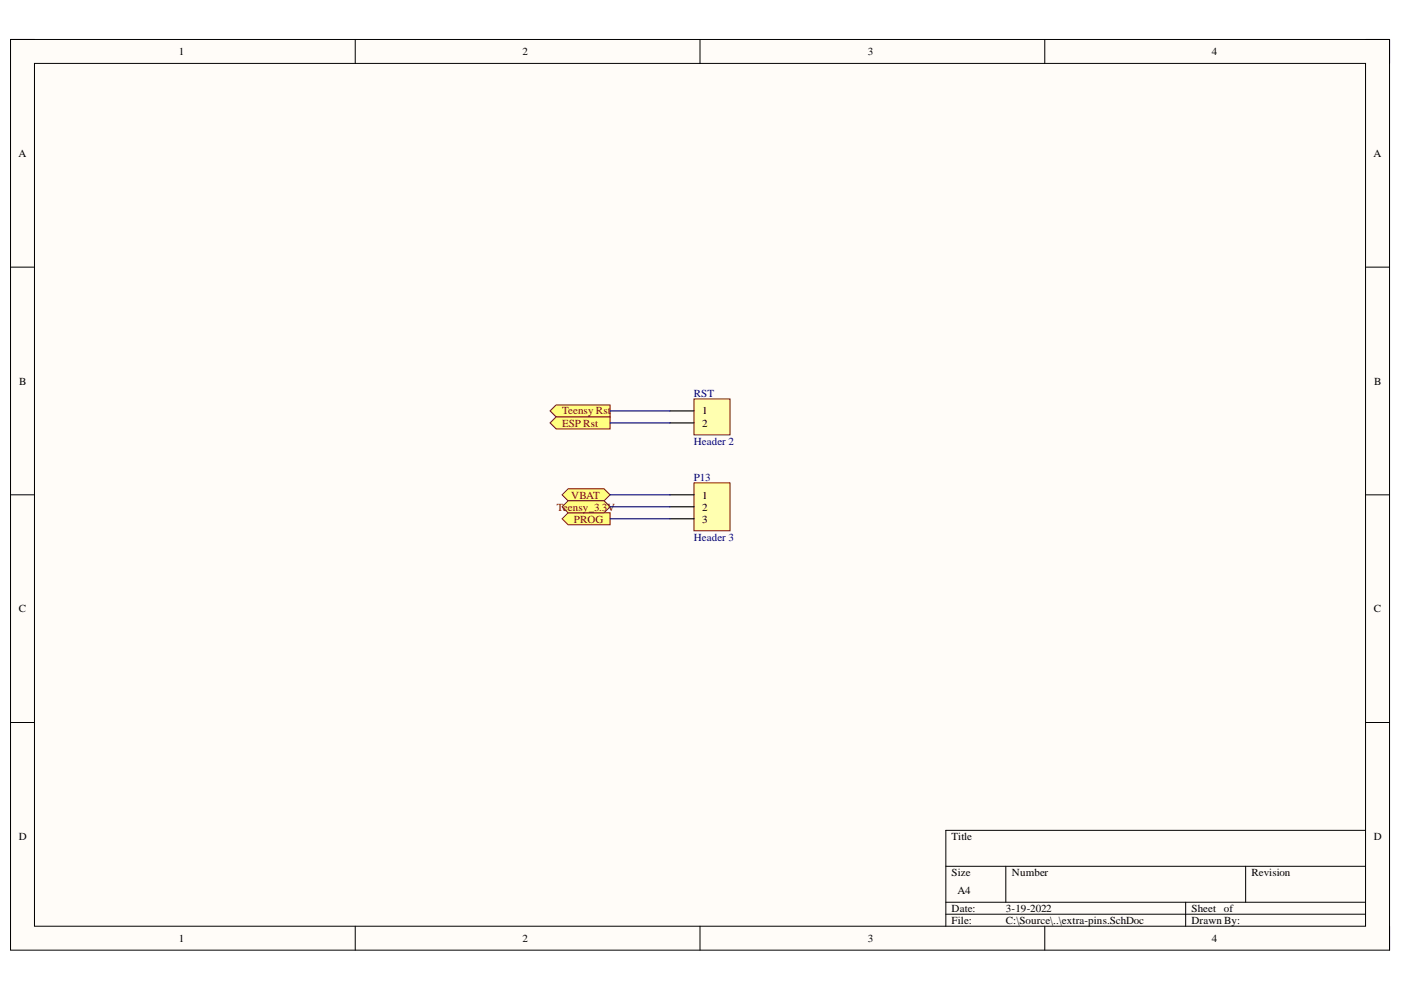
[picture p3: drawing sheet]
<svg xmlns="http://www.w3.org/2000/svg" width="297mm" height="210mm" viewBox="0 0 297 210" stroke-linecap="round" stroke-linejoin="round" font-family="sans-serif">
<defs><g id="words">
<g font-size="2.3">
<text x="37.9" y="11.7">1</text>
<text x="110.8" y="11.7">2</text>
<text x="184" y="11.7">3</text>
<text x="256.9" y="11.7">4</text>
<text x="3.9" y="33.3">A</text>
<text x="291.2" y="33.3">A</text>
<text x="4.1" y="81.5">B</text>
<text x="291.4" y="81.5">B</text>
<text x="148.9" y="87.9">1</text>
<text x="148.9" y="90.5">2</text>
<text x="148.9" y="105.7">1</text>
<text x="148.9" y="108.3">2</text>
<text x="148.9" y="110.8">3</text>
<text x="4" y="129.8">C</text>
<text x="291.3" y="129.8">C</text>
<text x="4" y="178.1">D</text>
<text x="201.8" y="178.1">Title</text>
<text x="291.3" y="178.1">D</text>
<text x="201.8" y="185.7">Size</text>
<text x="214.5" y="185.7">Number</text>
<text x="265.3" y="185.7">Revision</text>
<text x="203" y="189.5">A4</text>
<text x="201.8" y="193.3">Date:</text>
<text x="201.8" y="195.9">File:</text>
<text x="213.3" y="193.3">3-19-2022</text>
<text x="213.3" y="195.9">C:\Source\..\extra-pins.SchDoc</text>
<text x="252.6" y="193.3">Sheet of</text>
<text x="252.6" y="195.9">Drawn By:</text>
<text x="37.9" y="199.7">1</text>
<text x="110.8" y="199.7">2</text>
<text x="184" y="199.7">3</text>
<text x="256.9" y="199.7">4</text>
</g>
<g font-size="2.3" fill="#800000">
<text x="119.2" y="87.9">Teensy Rst</text>
<text x="119.2" y="90.5">ESP Rst</text>
<text x="121.1" y="105.7">VBAT</text>
<text x="118.1" y="108.3">Teensy_3.3V</text>
<text x="121.7" y="110.8">PROG</text>
</g>
<g font-size="2.3" fill="#000080">
<text x="147.1" y="84.1">RST</text>
<text x="147.1" y="94.3">Header 2</text>
<text x="147.1" y="101.9">P13</text>
<text x="147.1" y="114.6">Header 3</text>
</g>
</g></defs>
<path d="M2.2 8.4h292.4v193.1h-292.4z" fill-rule="evenodd" fill="#fffcf8"/>
<path d="M2.2 8.4h292.4v193.1h-292.4z" fill="none" stroke="#000" stroke-width=".21"/>
<path d="M7.3 13.4h282.2v183h-282.2z" fill-rule="evenodd" fill="#fffcf8"/>
<g fill="none" stroke="#000" stroke-width=".21">
<path d="M2.2 8.4h5.1M7.3 13.4h282.2v183h-282.2zM75.3 8.4v5M148.4 8.4v5M221.5 8.4v5M289.5 8.4h5.1v5M2.2 56.6h5.1M289.5 56.6h5.1M2.2 104.9h5.1M289.5 104.9h5.1M2.2 153.2h5.1M289.5 153.2h5.1"/>
<path d="M289.5 176.1h-89v20.3M75.3 196.4v5.1M148.4 196.4v5.1M200.5 183.7h89M200.5 191.3h89M200.5 193.8h89M213.3 183.7v7.6M221.5 196.4v5.1M251.4 191.3v5.1M264.1 183.7v7.6M294.6 196.4v5.1"/>
</g>
<path d="M116.6 87.1l1.3-1.2h11.4v2.5h-11.4z" fill-rule="evenodd" fill="#ffff80"/>
<path d="M116.6 87.1l1.3-1.2h11.4v2.5h-11.4z" fill="none" stroke="#800000" stroke-width=".21"/>
<path d="M116.6 89.7l1.3-1.3h11.4v2.5h-11.4z" fill-rule="evenodd" fill="#ffff80"/>
<path d="M116.6 89.7l1.3-1.3h11.4v2.5h-11.4z" fill="none" stroke="#800000" stroke-width=".21"/>
<path d="M119.2 110l1.2-1.3h8.9v2.6h-8.9z" fill-rule="evenodd" fill="#ffff80"/>
<path d="M119.2 110l1.2-1.3h8.9v2.6h-8.9z" fill="none" stroke="#800000" stroke-width=".21"/>
<path d="M120.4 103.6h7.7l1.2 1.3-1.2 1.3h-7.7l-1.2-1.3z" fill-rule="evenodd" fill="#ffff80"/>
<path d="M120.4 103.6h7.7l1.2 1.3-1.2 1.3h-7.7l-1.2-1.3z" fill="none" stroke="#800000" stroke-width=".21"/>
<path d="M119.2 107.5l1.2-1.3h7.7l1.2 1.3-1.2 1.2h-7.7z" fill-rule="evenodd" fill="#ffff80"/>
<path d="M119.2 107.5l1.2-1.3h7.7l1.2 1.3-1.2 1.2h-7.7z" fill="none" stroke="#800000" stroke-width=".21"/>
<path d="M147.1 84.6h7.7v7.6h-7.7z" fill-rule="evenodd" fill="#ffffb0"/>
<path d="M147.1 84.6h7.7v7.6h-7.7z" fill="none" stroke="#800000" stroke-width=".21"/>
<path d="M142.1 87.1h5M142.1 89.7h5" fill="none" stroke="#000" stroke-width=".25"/>
<path d="M147.1 102.4h7.7v10.1h-7.7z" fill-rule="evenodd" fill="#ffffb0"/>
<path d="M147.1 102.4h7.7v10.1h-7.7z" fill="none" stroke="#800000" stroke-width=".21"/>
<path d="M142.1 104.9h5M142.1 107.5h5M142.1 110h5" fill="none" stroke="#000" stroke-width=".25"/>
<path d="M129.3 87.1h12.8M129.3 89.7h12.8M129.3 107.5h12.8M129.3 104.9h12.8M129.3 110h12.8" fill="none" stroke="#000080" stroke-width=".25"/>
<use href="#words"/>
</svg>
